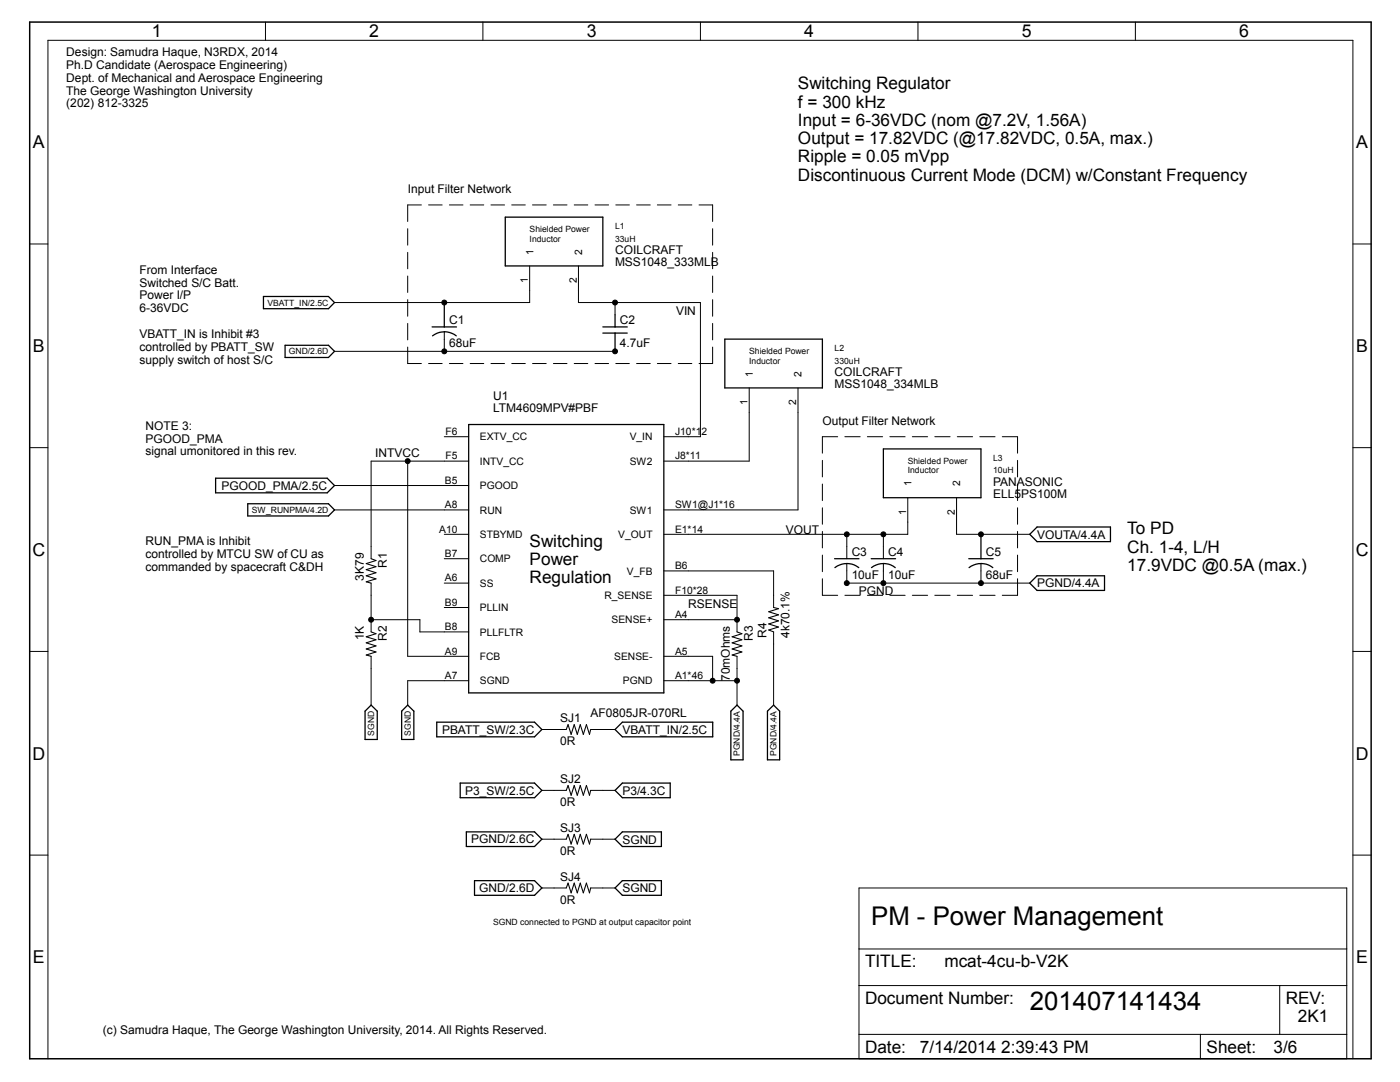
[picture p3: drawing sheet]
<svg xmlns="http://www.w3.org/2000/svg" width="279mm" height="216mm" viewBox="0 0 279 216" stroke-linecap="round" stroke-linejoin="round" font-family="sans-serif">
<defs><g id="words">
<g font-size="5.1">
<text x="173.9" y="184.5">PM - Power Management</text>
<text x="205.5" y="201.5">201407141434</text>
</g>
<g font-size="3.5">
<text x="30.3" y="7.5">1</text>
<text x="73.7" y="7.5">2</text>
<text x="117.1" y="7.5">3</text>
<text x="160.5" y="7.5">4</text>
<text x="203.9" y="7.5">5</text>
<text x="247.3" y="7.5">6</text>
<text x="6.6" y="29.6">A</text>
<text x="270.7" y="29.6">A</text>
<text x="6.6" y="70.3">B</text>
<text x="270.7" y="70.3">B</text>
<text x="6.5" y="110.9">C</text>
<text x="270.6" y="110.9">C</text>
<text x="6.5" y="151.6">D</text>
<text x="270.6" y="151.6">D</text>
<text x="6.6" y="192.2">E</text>
<text x="270.7" y="192.2">E</text>
</g>
<g font-size="3.4">
<text x="159.3" y="17.8">Switching Regulator</text>
<text x="159.3" y="21.5">f = 300 kHz</text>
<text x="159.3" y="25.1">Input = 6-36VDC (nom @7.2V, 1.56A)</text>
<text x="159.3" y="28.7">Output = 17.82VDC (@17.82VDC, 0.5A, max.)</text>
<text x="159.3" y="32.4">Ripple = 0.05 mVpp</text>
<text x="159.3" y="36">Discontinuous Current Mode (DCM) w/Constant Frequency</text>
<text x="225" y="106.6">To PD</text>
<text x="105.7" y="109.1">Switching</text>
<text x="105.7" y="112.7">Power</text>
<text x="225" y="110.3">Ch. 1-4, L/H</text>
<text x="225" y="113.9">17.9VDC @0.5A (max.)</text>
<text x="105.7" y="116.4">Regulation</text>
<text x="172.6" y="193">TITLE:</text>
<text x="188.5" y="193">mcat-4cu-b-V2K</text>
<text x="172.6" y="200.3">Document Number:</text>
<text x="256.6" y="200.3">REV:</text>
<text x="259" y="204">2K1</text>
<text x="172.6" y="210.1">Date:</text>
<text x="183.6" y="210.1">7/14/2014 2:39:43 PM</text>
<text x="240.8" y="210.1">Sheet:</text>
<text x="254.2" y="210.1">3/6</text>
</g>
<g font-size="2.4">
<text x="13.2" y="11.2">Design: Samudra Haque, N3RDX, 2014</text>
<text x="13.2" y="13.8">Ph.D Candidate (Aerospace Engineering)</text>
<text x="13.2" y="16.3">Dept. of Mechanical and Aerospace Engineering</text>
<text x="13.2" y="18.9">The George Washington University</text>
<text x="13.2" y="21.4">(202) 812-3325</text>
<text x="81.4" y="38.5">Input Filter Network</text>
<text x="122.7" y="50.6">COILCRAFT</text>
<text x="122.7" y="53.1">MSS1048_333MLB</text>
<text x="27.8" y="54.6">From Interface</text>
<text x="27.8" y="57.2">Switched S/C Batt.</text>
<text x="27.8" y="59.7">Power I/P</text>
<text x="27.8" y="62.3">6-36VDC</text>
<text x="89.6" y="64.6">C1</text>
<text x="123.7" y="64.6">C2</text>
<text x="134.9" y="62.8">VIN</text>
<text x="27.8" y="67.4">VBATT_IN is Inhibit #3</text>
<text x="27.8" y="70">controlled by PBATT_SW</text>
<text x="89.6" y="69.3">68uF</text>
<text x="123.7" y="69.3">4.7uF</text>
<text x="27.8" y="72.5">supply switch of host S/C</text>
<text x="166.6" y="75">COILCRAFT</text>
<text x="166.6" y="77.4">MSS1048_334MLB</text>
<text x="98.4" y="82.3">LTM4609MPV#PBF</text>
<text x="98.4" y="79.8">U1</text>
<text x="29" y="85.7">NOTE 3:</text>
<text x="29" y="88.3">PGOOD_PMA</text>
<text x="164.1" y="84.7">Output Filter Network</text>
<text x="29" y="90.9">signal umonitored in this rev.</text>
<text x="74.9" y="91.3">INTVCC</text>
<text x="44.2" y="97.7">PGOOD_PMA/2.5C</text>
<text x="198.2" y="96.9">PANASONIC</text>
<text x="198.2" y="99.3">ELL5PS100M</text>
<text x="156.8" y="106.6">VOUT</text>
<text x="207" y="107.5">VOUTA/4.4A</text>
<text x="29" y="108.8">RUN_PMA is Inhibit</text>
<text x="29" y="111.4">controlled by MTCU SW of CU as</text>
<text x="29" y="113.9">commanded by spacecraft C&amp;DH</text>
<text x="77.2" y="113.3" transform="rotate(-90 77.2 113.3)">R1</text>
<text x="170" y="110.9">C3</text>
<text x="177.3" y="110.9">C4</text>
<text x="196.7" y="110.9">C5</text>
<text x="72.6" y="115.8" transform="rotate(-90 72.6 115.8)">3K79</text>
<text x="170" y="115.5">10uF</text>
<text x="171.4" y="118.8">PGND</text>
<text x="177.3" y="115.5">10uF</text>
<text x="196.7" y="115.5">68uF</text>
<text x="207" y="117.2">PGND/4.4A</text>
<text x="137.4" y="121.2">RSENSE</text>
<text x="72.6" y="127.8" transform="rotate(-90 72.6 127.8)">1K</text>
<text x="77.2" y="127.9" transform="rotate(-90 77.2 127.9)">R2</text>
<text x="150.2" y="127.9" transform="rotate(-90 150.2 127.9)">R3</text>
<text x="153" y="127.3" transform="rotate(-90 153 127.3)">R4</text>
<text x="157.5" y="127.3" transform="rotate(-90 157.5 127.3)">4k70.1%</text>
<text x="145.6" y="135.9" transform="rotate(-90 145.6 135.9)">70mOhms</text>
<text x="117.9" y="143.1">AF0805JR-070RL</text>
<text x="88.2" y="146.4">PBATT_SW/2.3C</text>
<text x="111.8" y="148.7">0R</text>
<text x="111.8" y="144.1">SJ1</text>
<text x="124.2" y="146.4">VBATT_IN/2.5C</text>
<text x="92.8" y="158.6">P3_SW/2.5C</text>
<text x="111.8" y="160.9">0R</text>
<text x="111.8" y="156.3">SJ2</text>
<text x="124.2" y="158.6">P3/4.3C</text>
<text x="111.8" y="166">SJ3</text>
<text x="94" y="168.3">PGND/2.6C</text>
<text x="111.8" y="170.6">0R</text>
<text x="124.2" y="168.3">SGND</text>
<text x="95.6" y="178">GND/2.6D</text>
<text x="111.8" y="175.7">SJ4</text>
<text x="124.2" y="178.1">SGND</text>
<text x="111.8" y="180.4">0R</text>
<text x="20.5" y="206.4">(c) Samudra Haque, The George Washington University, 2014. All Rights Reserved.</text>
</g>
<g font-size="2.1">
<text x="106.4" y="50.8" transform="rotate(-90 106.4 50.8)">1</text>
<text x="116.2" y="50.8" transform="rotate(-90 116.2 50.8)">2</text>
<text x="105.4" y="56.5" transform="rotate(-90 105.4 56.5)">1</text>
<text x="115.1" y="56.5" transform="rotate(-90 115.1 56.5)">2</text>
<text x="150.2" y="75.2" transform="rotate(-90 150.2 75.2)">1</text>
<text x="160" y="75.2" transform="rotate(-90 160 75.2)">2</text>
<text x="149.2" y="80.8" transform="rotate(-90 149.2 80.8)">1</text>
<text x="158.9" y="80.8" transform="rotate(-90 158.9 80.8)">2</text>
<text x="88.9" y="86.8">F6</text>
<text x="95.8" y="87.9">EXTV_CC</text>
<text x="125.7" y="87.9">V_IN</text>
<text x="134.7" y="86.8">J10*12</text>
<text x="88.9" y="91.7">F5</text>
<text x="95.8" y="92.7">INTV_CC</text>
<text x="125.7" y="92.7">SW2</text>
<text x="134.7" y="91.7">J8*11</text>
<text x="88.8" y="96.5">B5</text>
<text x="88.8" y="101.4">A8</text>
<text x="95.8" y="97.6">PGOOD</text>
<text x="134.7" y="101.4">SW1@J1*16</text>
<text x="181.9" y="97.1" transform="rotate(-90 181.9 97.1)">1</text>
<text x="191.6" y="97.1" transform="rotate(-90 191.6 97.1)">2</text>
<text x="87.7" y="106.3">A10</text>
<text x="95.8" y="102.5">RUN</text>
<text x="95.8" y="107.3">STBYMD</text>
<text x="123.4" y="107.3">V_OUT</text>
<text x="125.7" y="102.5">SW1</text>
<text x="134.7" y="106.3">E1*14</text>
<text x="180.8" y="102.7" transform="rotate(-90 180.8 102.7)">1</text>
<text x="190.6" y="102.7" transform="rotate(-90 190.6 102.7)">2</text>
<text x="88.8" y="111.1">B7</text>
<text x="95.8" y="112.2">COMP</text>
<text x="134.7" y="113.6">B6</text>
<text x="88.8" y="116">A6</text>
<text x="95.8" y="117.1">SS</text>
<text x="120.6" y="119.5">R_SENSE</text>
<text x="125.1" y="114.6">V_FB</text>
<text x="134.7" y="118.4">F10*28</text>
<text x="88.8" y="120.9">B9</text>
<text x="88.8" y="125.8">B8</text>
<text x="95.8" y="121.9">PLLIN</text>
<text x="122" y="124.4">SENSE+</text>
<text x="134.7" y="123.3">A4</text>
<text x="88.8" y="130.6">A9</text>
<text x="95.8" y="126.8">PLLFLTR</text>
<text x="95.8" y="131.7">FCB</text>
<text x="122.6" y="131.7">SENSE-</text>
<text x="134.7" y="130.6">A5</text>
<text x="88.8" y="135.5">A7</text>
<text x="95.8" y="136.5">SGND</text>
<text x="124.3" y="136.5">PGND</text>
<text x="134.7" y="135.5">A1*46</text>
</g>
<g font-size="1.7">
<text x="105.7" y="46.4">Shielded Power</text>
<text x="122.7" y="45.8">L1</text>
<text x="105.7" y="48.2">Inductor</text>
<text x="122.7" y="48.2">33uH</text>
<text x="53.4" y="61">VBATT_IN/2.5C</text>
<text x="57.7" y="70.7">GND/2.6D</text>
<text x="149.5" y="70.7">Shielded Power</text>
<text x="166.6" y="70.1">L2</text>
<text x="149.5" y="72.5">Inductor</text>
<text x="166.6" y="72.5">330uH</text>
<text x="181.2" y="92.6">Shielded Power</text>
<text x="181.2" y="94.4">Inductor</text>
<text x="198.2" y="94.4">10uH</text>
<text x="198.2" y="92">L3</text>
<text x="50.3" y="102.3">SW_RUNPMA/4.2D</text>
<text x="74.7" y="146.8" transform="rotate(-90 74.7 146.8)">SGND</text>
<text x="82" y="146.8" transform="rotate(-90 82 146.8)">SGND</text>
<text x="147.7" y="150.9" transform="rotate(-90 147.7 150.9)">PGND/4.4A</text>
<text x="155" y="150.9" transform="rotate(-90 155 150.9)">PGND/4.4A</text>
<text x="98.4" y="184.5">SGND connected to PGND at output capacitor point</text>
</g>
</g></defs>
<g fill="none" stroke="#000" stroke-width=".2">
<path d="M53 4.4v3.6M96.4 4.4v3.6M139.8 4.4v3.6M183.2 4.4v3.6M226.6 4.4v3.6M5.9 48.7h3.7M81.4 45.6v3.3M81.4 50.4v3.2M81.4 55.1v3.3M81.4 59.8v3.3M84.1 40.9h-2.7v3.3M85.5 40.9h2.7"/>
<path d="M89.7 40.9h2.7M93.8 40.9h2.7M98 40.9h2.7M102.1 40.9h2.7M105.7 53.1v7.3h-38.9M106.3 40.9h2.7M110.4 40.9h2.8M114.6 40.9h2.7M115.4 53.1v7.3h24.4v26.7h-7.3M118.7 40.9h2.8M122.9 40.9h2.7M127 40.9h2.8"/>
<path d="M131.2 40.9h2.7M135.4 40.9h2.7M139.5 40.9h2.7v3.3M142.2 45.6v3.3M142.2 50.4v3.2M142.2 55.1v3.3M142.2 59.8v3.3M270 48.7h3.6M66.8 70.1h55.9M81.4 64.5v3.3M81.4 69.3v3.2h2.7M85.5 72.5h2.7"/>
<path d="M88.7 66.2v3.9M89.7 72.5h2.7M93.8 72.5h2.7M98 72.5h2.7M102.1 72.5h2.7M106.3 72.5h2.7M110.4 72.5h2.8M114.6 72.5h2.7M118.7 72.5h2.8M122.7 60.4v2.4M122.9 72.5h2.7M127 72.5h2.8"/>
<path d="M131.2 72.5h2.7M135.4 72.5h2.7M142.2 69.3v3.2h-2.7M142.2 64.5v3.3M149.5 77.4v14.6h-17M159.3 77.4v24.3h-26.8M5.9 89.3h3.7M66.8 96.9h26.7M81.4 92v39h12.1M88.7 87.1h4.8M93.5 92h-19.4v19.5M164.1 91.9v3.3"/>
<path d="M164.1 96.6v3.3M167.2 87.1h-3.1v3.3M168.6 87.1h3.1M173.1 87.1h3M177.6 87.1h3M181.2 99.3v7.3h-48.7M182.1 87.1h3M186.6 87.1h3M190.9 99.3v7.3h14.6M191.1 87.1h3M195.5 87.1h3.1M200 87.1h3.1v3.3"/>
<path d="M203.1 91.9v3.3M203.1 96.6v3.3M270 89.3h3.6M66.8 101.7h26.7M74.1 116.4v9.7M88.7 106.6h4.8M88.7 111.5h4.8M88.7 116.4h4.8M132.5 118.8h14.6v7.3M132.5 113.9h21.9v7.3M164.1 115.5v3.3h3.1M164.1 101.3v3.3"/>
<path d="M164.1 106v3.3M164.1 110.8v3.3M168.6 118.8h3.1M169 112.5v3.9h36.5M169 106.6v4.9M173.1 118.8h3M176.3 106.6v4.9M176.3 112.5v3.9M177.6 118.8h3M182.1 118.8h3M186.6 118.8h3M191.1 118.8h3"/>
<path d="M195.5 118.8h3.1M195.8 112.5v3.9M203.1 101.3v3.3M203.1 106v3.3M203.1 110.8v3.3M203.1 115.5v3.3h-3.1M5.9 130h3.7M74.1 123.7h9.7v2.4h9.7M74.1 131v9.7M88.7 121.2h4.8M93.5 135.8h-12.1v4.9M132.5 131h9.7v4.8"/>
<path d="M132.5 135.8h14.6M132.5 123.7h14.6M147.1 131v9.7M154.4 126.1v14.6M270 130h3.6M108.1 145.6h4.9M108.1 157.7h4.9M117.9 145.6h4.8M117.9 157.7h4.8M5.9 170.6h3.7M108.1 177.2h4.9M108.1 167.4h4.9"/>
<path d="M117.9 177.2h4.8M117.9 167.4h4.8M171.4 177.2h97.4v34.1h-97.4zM270 170.6h3.6M171.4 196.7h97.4M171.4 189.4h97.4M255.4 196.7v9.7M9.6 211.3v-203.3h260.4v203.3M171.4 206.4h97.4M239.6 206.4v4.9"/>
<circle cx="88.7" cy="60.4" r=".49"/>
<circle cx="88.7" cy="70.1" r=".49"/>
<circle cx="122.7" cy="60.4" r=".49"/>
<circle cx="122.7" cy="70.1" r=".49"/>
<circle cx="81.4" cy="92" r=".49"/>
<circle cx="169" cy="106.6" r=".49"/>
<circle cx="169" cy="116.4" r=".49"/>
<circle cx="176.3" cy="116.4" r=".49"/>
<circle cx="176.3" cy="106.6" r=".49"/>
<circle cx="195.8" cy="106.6" r=".49"/>
<circle cx="195.8" cy="116.4" r=".49"/>
<circle cx="74.1" cy="123.7" r=".49"/>
<circle cx="142.2" cy="135.8" r=".49"/>
<circle cx="147.1" cy="135.8" r=".49"/>
<circle cx="147.1" cy="123.7" r=".49"/>
</g>
<g fill="none" stroke="#000" stroke-width=".25">
<path d="M52.6 59.2h13l1.2 1.2-1.2 1.2h-13zM100.8 43.3h19.5v9.8h-19.5zM56.9 68.9h8.7l1.2 1.2-1.2 1.2h-8.7zM86.2 65.2h4.9M86.3 67a3.8 3.8 0 0 1 4.8 0M88.7 60.4v4.8M120.3 65.2h4.9M120.3 66.5h4.9M122.7 62.8v2.4M122.7 66.5v3.6M144.7 67.7h19.4v9.7h-19.4zM43 95.4h22.3l1.5 1.5-1.5 1.4h-22.3z"/>
<path d="M93.5 84.7h39v53.6h-39zM176.3 89.6h19.5v9.7h-19.5zM49.4 100.5h16.2l1.2 1.2-1.2 1.3h-16.2zM166.6 111.5h4.8M166.6 113.3a3.8 3.8 0 0 1 4.8 0M173.9 111.5h4.8M173.9 113.3a3.8 3.8 0 0 1 4.8 0M193.3 111.5h4.9M193.4 113.3a3.8 3.8 0 0 1 4.7 0M195.8 106.6v4.9M207 114.9h13.4v2.9h-13.4l-1.5-1.4zM207 105.2h14.6v2.9h-14.6l-1.5-1.5z"/>
<path d="M74.1 140.7l1.2 1.2v5.7h-2.4v-5.7zM81.4 140.7l1.2 1.2v5.7h-2.4v-5.7zM87.2 144.1h19.5l1.4 1.5-1.4 1.4h-19.5zM91.8 156.3h14.9l1.4 1.4-1.4 1.5h-14.9zM122.7 145.6l1.5-1.5h18v2.9h-18zM122.7 157.7l1.5-1.4h9.6v2.9h-9.6zM145.9 141.9l1.2-1.2 1.2 1.2v9.7h-2.4zM153.2 141.9l1.2-1.2 1.2 1.2v9.7h-2.4zM93.1 166h13.6l1.4 1.4-1.4 1.5h-13.6zM94.7 175.7h12l1.4 1.5-1.4 1.4h-12zM122.7 167.4l1.5-1.4h7.8v2.9h-7.8zM122.7 177.2l1.5-1.5h7.8v2.9h-7.8z"/>
</g>
<path d="M5.9 4.4h267.7v206.9h-267.7z" fill="none" stroke="#000" stroke-width=".3"/>
<path d="M74.1 111.5l.9 .3-1.9 .7 1.9 .6-1.9 .6 1.9 .6-1.9 .6 1.9 .6-1.9 .6 1 .3M74.1 126.1l.9 .3-1.9 .7 1.9 .6-1.9 .6 1.9 .6-1.9 .6 1.9 .6-1.9 .6 1 .3M147.1 126.1l1 .3-2 .7 2 .6-2 .6 2 .6-2 .6 2 .6-2 .6 1 .3M154.4 121.2l1 .3-2 .6 2 .6-2 .6 2 .6-2 .6 2 .6-2 .6 1 .4M113 145.6l.4-1 .6 1.9 .6-1.9 .6 1.9 .6-1.9 .6 1.9 .6-1.9 .6 1.9 .3-.9M113 157.7l.4-1 .6 2 .6-2 .6 2 .6-2 .6 2 .6-2 .6 2 .3-1M113 167.4l.4-.9 .6 1.9 .6-1.9 .6 1.9 .6-1.9 .6 1.9 .6-1.9 .6 1.9 .3-1M113 177.2l.4-1 .6 2 .6-2 .6 2 .6-2 .6 2 .6-2 .6 2 .3-1" fill="none" stroke="#000" stroke-width=".21"/>
<g fill="#000">
<circle cx="88.7" cy="70.1" r=".49"/>
<circle cx="88.7" cy="60.4" r=".49"/>
<circle cx="122.7" cy="70.1" r=".49"/>
<circle cx="122.7" cy="60.4" r=".49"/>
<circle cx="81.4" cy="92" r=".49"/>
<circle cx="169" cy="116.4" r=".49"/>
<circle cx="169" cy="106.6" r=".49"/>
<circle cx="176.3" cy="116.4" r=".49"/>
<circle cx="176.3" cy="106.6" r=".49"/>
<circle cx="195.8" cy="106.6" r=".49"/>
<circle cx="195.8" cy="116.4" r=".49"/>
<circle cx="74.1" cy="123.7" r=".49"/>
<circle cx="142.2" cy="135.8" r=".49"/>
<circle cx="147.1" cy="135.8" r=".49"/>
<circle cx="147.1" cy="123.7" r=".49"/>
</g>
<use href="#words"/>
</svg>
